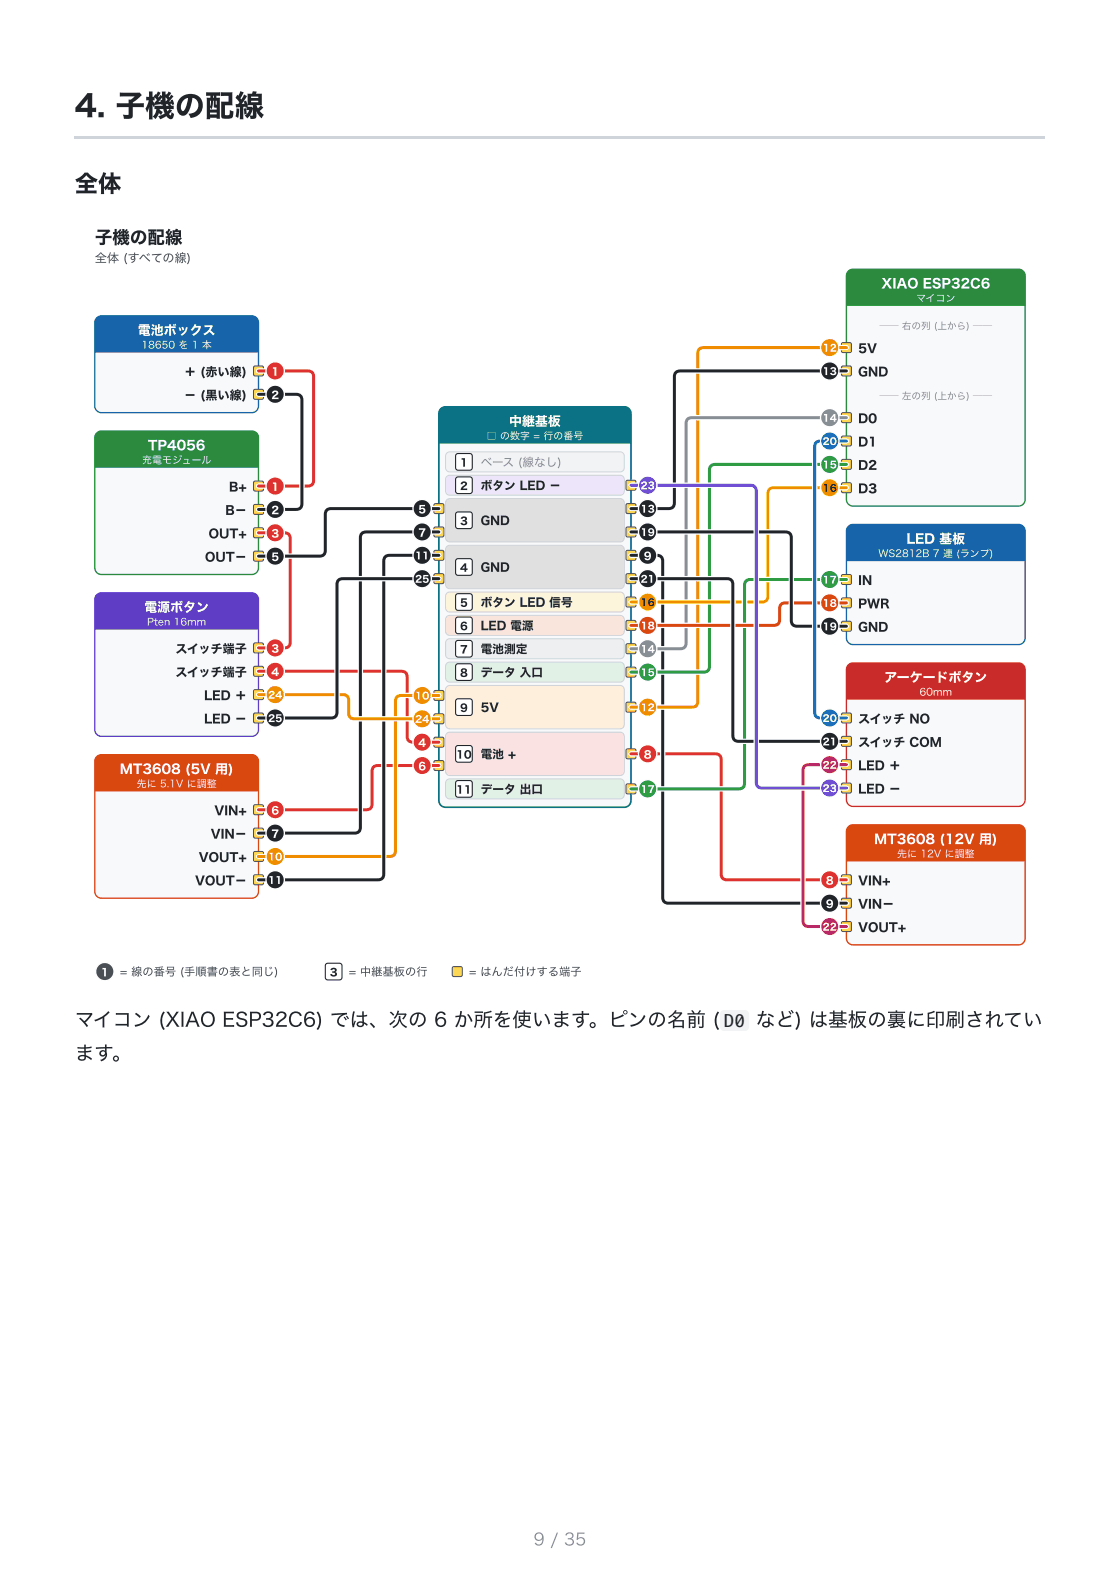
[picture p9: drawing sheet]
<svg xmlns="http://www.w3.org/2000/svg" width="210mm" height="297mm" viewBox="0 0 210 297" stroke-linecap="round" stroke-linejoin="round" font-family="sans-serif">
<defs><g id="words">
<text font-size="5.6" fill="#212529" x="14" y="21.9">4. 子機の配線</text>
<text font-size="4.4" fill="#212529" x="14" y="36">全体</text>
<g font-size="3.7" fill="#212529">
<text x="14" y="192.6">マイコン (XIAO ESP32C6) では、次の 6 か所を使います。ピンの名前 (</text>
<text x="141.8" y="192.6">など) は基板の裏に印刷されてい</text>
<text x="14" y="198.9">ます。</text>
</g>
<g font-size="3.3" fill="#212529">
<text x="17.8" y="45.7">⼦機の配線</text>
<text x="135.8" y="192.6">D0</text>
</g>
<text font-size="3.2" fill="#868e96" x="100.1" y="290">9 / 35</text>
<g font-size="2.4" fill="#fff">
<text x="165.3" y="54.1">XIAO ESP32C6</text>
<text x="25.8" y="62.8">電池ボックス</text>
<text x="95.5" y="79.9">中継基板</text>
<text x="27.7" y="84.4">TP4056</text>
<text x="170" y="102">LED 基板</text>
<text x="27.1" y="114.8">電源ボタン</text>
<text x="165.9" y="128">アーケードボタン</text>
<text x="22.5" y="145.2">MT3608 (5V ⽤)</text>
<text x="164" y="158.3">MT3608 (12V ⽤)</text>
</g>
<text font-size="2.3" fill="#495057" x="17.8" y="49.2">全体 (すべての線)</text>
<g font-size="2.3" fill="#212529">
<text x="34.5" y="70.6">＋ (⾚い線)</text>
<text x="161" y="66.2">5V</text>
<text x="161" y="70.6">GND</text>
<text x="34.5" y="75">− (⿊い線)</text>
<text x="161" y="79.4">D0</text>
<text x="161" y="83.7">D1</text>
<text x="161" y="88.1">D2</text>
<text x="42.9" y="92.2">B+</text>
<text x="161" y="92.5">D3</text>
<text x="39.1" y="101">OUT+</text>
<text x="42.3" y="96.6">B−</text>
<text x="38.4" y="105.3">OUT−</text>
<text x="161" y="109.7">IN</text>
<text x="161" y="114.1">PWR</text>
<text x="161" y="118.5">GND</text>
<text x="32.9" y="122.6">スイッチ端⼦</text>
<text x="32.9" y="126.9">スイッチ端⼦</text>
<text x="38.3" y="131.3">LED ＋</text>
<text x="38.3" y="135.7">LED −</text>
<text x="161" y="135.7">スイッチ NO</text>
<text x="161" y="140.1">スイッチ COM</text>
<text x="161" y="144.5">LED ＋</text>
<text x="161" y="148.9">LED −</text>
<text x="40.2" y="152.9">VIN+</text>
<text x="37.3" y="161.7">VOUT+</text>
<text x="39.5" y="157.3">VIN−</text>
<text x="36.6" y="166.1">VOUT−</text>
<text x="161" y="166.1">VIN+</text>
<text x="161" y="170.5">VIN−</text>
<text x="161" y="174.8">VOUT+</text>
</g>
<text font-size="2.2" fill="#868e96" x="90.1" y="87.5">ベース (線なし)</text>
<g font-size="2.2" fill="#212529">
<text x="90.1" y="91.9">ボタン LED −</text>
<text x="90.1" y="98.5">GND</text>
<text x="90.1" y="107.2">GND</text>
<text x="90.1" y="113.8">ボタン LED 信号</text>
<text x="90.1" y="118.2">LED 電源</text>
<text x="90.1" y="122.6">電池測定</text>
<text x="90.1" y="127">データ ⼊⼝</text>
<text x="90.1" y="133.5">5V</text>
<text x="90.1" y="142.3">電池 +</text>
<text x="90.1" y="148.9">データ 出⼝</text>
</g>
<g font-size="2.1" fill="#495057">
<text x="22.5" y="183.1">= 線の番号 (⼿順書の表と同じ)</text>
<text x="65.4" y="183.1">= 中継基板の⾏</text>
<text x="88" y="183.1">= はんだ付けする端⼦</text>
</g>
<g font-size="2" fill="#fff">
<text x="50.9" y="70.5">1</text>
<text x="50.9" y="74.8">2</text>
<text x="50.9" y="92.1">1</text>
<text x="50.9" y="96.4">2</text>
<text x="50.9" y="100.8">3</text>
<text x="78.5" y="96.3">5</text>
<text x="78.5" y="100.7">7</text>
<text x="50.9" y="105.2">5</text>
<text x="120.8" y="105.1">9</text>
<text x="50.9" y="122.4">3</text>
<text x="50.9" y="126.8">4</text>
<text x="78.5" y="140.1">4</text>
<text x="120.8" y="142.3">8</text>
<text x="78.5" y="144.5">6</text>
<text x="50.9" y="152.8">6</text>
<text x="50.9" y="157.2">7</text>
<text x="154.9" y="165.9">8</text>
<text x="154.9" y="170.3">9</text>
<text x="18.9" y="183.2">1</text>
</g>
<g font-size="2" fill="#212529">
<text x="86.3" y="87.5">1</text>
<text x="86.3" y="91.9">2</text>
<text x="86.3" y="98.5">3</text>
<text x="86.3" y="107.2">4</text>
<text x="86.3" y="113.8">5</text>
<text x="86.3" y="118.2">6</text>
<text x="86.3" y="122.6">7</text>
<text x="86.3" y="127">8</text>
<text x="86.3" y="133.5">9</text>
<text x="85.6" y="142.3">10</text>
<text x="85.6" y="148.9">11</text>
<text x="61.9" y="183.2">3</text>
</g>
<g font-size="1.9" fill="#f1f3f5">
<text x="171.8" y="56.6">マイコン</text>
<text x="26.5" y="65.4">18650 を 1 本</text>
<text x="26.6" y="87">充電モジュール</text>
<text x="164.7" y="104.5">WS2812B 7 連 (ランプ)</text>
<text x="27.6" y="117.4">Pten 16mm</text>
<text x="172.5" y="130.5">60mm</text>
<text x="25.6" y="147.7">先に 5.1V に調整</text>
<text x="168.2" y="160.9">先に 12V に調整</text>
</g>
<text font-size="1.9" fill="#e3fafc" x="91.3" y="82.5">□ の数字 = ⾏の番号</text>
<g font-size="1.8" fill="#fff">
<text x="154.3" y="65.9">12</text>
<text x="154.3" y="70.3">13</text>
<text x="154.3" y="79.1">14</text>
<text x="154.3" y="83.5">20</text>
<text x="154.3" y="87.9">15</text>
<text x="120.1" y="91.8">23</text>
<text x="120.1" y="96.2">13</text>
<text x="120.1" y="100.5">19</text>
<text x="77.9" y="104.9">11</text>
<text x="77.9" y="109.3">25</text>
<text x="120.1" y="109.3">21</text>
<text x="154.3" y="109.5">17</text>
<text x="154.3" y="113.8">18</text>
<text x="120.1" y="118.1">18</text>
<text x="154.3" y="118.2">19</text>
<text x="120.1" y="122.4">14</text>
<text x="50.3" y="131.1">24</text>
<text x="77.9" y="131.2">10</text>
<text x="120.1" y="126.8">15</text>
<text x="50.3" y="135.4">25</text>
<text x="77.9" y="135.6">24</text>
<text x="120.1" y="133.4">12</text>
<text x="154.3" y="135.4">20</text>
<text x="154.3" y="139.8">21</text>
<text x="120.1" y="148.7">17</text>
<text x="154.3" y="144.2">22</text>
<text x="154.3" y="148.6">23</text>
<text x="50.3" y="161.4">10</text>
<text x="50.3" y="165.8">11</text>
<text x="154.3" y="174.6">22</text>
</g>
<g font-size="1.8" fill="#868e96">
<text x="165" y="61.8">── 右の列 (上から) ──</text>
<text x="165" y="74.9">── 左の列 (上から) ──</text>
</g>
<g font-size="1.8" fill="#212529">
<text x="154.3" y="92.2">16</text>
<text x="120.1" y="113.7">16</text>
</g>
</g></defs>
<path d="M14 25.6h182v.5h-182z" fill="#ced4da"/>
<path d="M14 40.5h182v145.9h-182z" fill="#fff"/>
<path d="M18.1 59.6l.5-.2 .4-.1h28.2a1.25 1.25 0 0 1 1.3 1.2v15.7a1.25 1.25 0 0 1-1.3 1.2h-28.2a1.25 1.25 0 0 1-1.2-1.2v-15.7l.1-.5z" fill="#f8f9fa"/>
<path d="M18.1 59.6l.5-.2 .4-.1h28.2a1.25 1.25 0 0 1 1.3 1.2v15.7a1.25 1.25 0 0 1-1.3 1.2h-28.2a1.25 1.25 0 0 1-1.2-1.2v-15.7l.1-.5z" fill="none" stroke="#1864ab" stroke-width=".25"/>
<path d="M18.1 59.6l.5-.2 .4-.1h28.2a1.25 1.25 0 0 1 1.3 1.2v5.7h-30.7v-5.7l.1-.5z" fill="#1864ab"/>
<path d="M47.6 68.8h1.7v1.6h-1.7z" fill="#ffd43b"/>
<path d="M47.6 68.8h1.7v1.6h-1.7z" fill="none" stroke="#495057" stroke-width=".19"/>
<path d="M47.6 73.1h1.7v1.7h-1.7z" fill="#ffd43b"/>
<path d="M47.6 73.1h1.7v1.7h-1.7z" fill="none" stroke="#495057" stroke-width=".19"/>
<path d="M18.1 81.2l.5-.2 .4-.1h28.2a1.25 1.25 0 0 1 1.3 1.2v24.4a1.25 1.25 0 0 1-1.3 1.3h-28.2a1.25 1.25 0 0 1-1.2-1.3v-24.4l.1-.5z" fill="#f8f9fa"/>
<path d="M18.1 81.2l.5-.2 .4-.1h28.2a1.25 1.25 0 0 1 1.3 1.2v24.4a1.25 1.25 0 0 1-1.3 1.3h-28.2a1.25 1.25 0 0 1-1.2-1.3v-24.4l.1-.5z" fill="none" stroke="#2b8a3e" stroke-width=".25"/>
<path d="M18.1 81.2l.5-.2 .4-.1h28.2a1.25 1.25 0 0 1 1.3 1.2v5.7h-30.7v-5.7l.1-.5z" fill="#2b8a3e"/>
<path d="M47.6 90.4h1.7v1.6h-1.7z" fill="#ffd43b"/>
<path d="M47.6 90.4h1.7v1.6h-1.7z" fill="none" stroke="#495057" stroke-width=".19"/>
<path d="M47.6 94.7h1.7v1.7h-1.7z" fill="#ffd43b"/>
<path d="M47.6 94.7h1.7v1.7h-1.7z" fill="none" stroke="#495057" stroke-width=".19"/>
<path d="M47.6 99.1h1.7v1.7h-1.7z" fill="#ffd43b"/>
<path d="M47.6 99.1h1.7v1.7h-1.7z" fill="none" stroke="#495057" stroke-width=".19"/>
<path d="M47.6 103.5h1.7v1.7h-1.7z" fill="#ffd43b"/>
<path d="M47.6 103.5h1.7v1.7h-1.7z" fill="none" stroke="#495057" stroke-width=".19"/>
<path d="M18.1 111.6l.5-.3 .4-.1h28.2a1.25 1.25 0 0 1 1.3 1.3v24.4a1.25 1.25 0 0 1-1.3 1.3h-28.2a1.25 1.25 0 0 1-1.2-1.3v-24.4l.1-.5z" fill="#f8f9fa"/>
<path d="M18.1 111.6l.5-.3 .4-.1h28.2a1.25 1.25 0 0 1 1.3 1.3v24.4a1.25 1.25 0 0 1-1.3 1.3h-28.2a1.25 1.25 0 0 1-1.2-1.3v-24.4l.1-.5z" fill="none" stroke="#5f3dc4" stroke-width=".25"/>
<path d="M18.1 111.6l.5-.3 .4-.1h28.2a1.25 1.25 0 0 1 1.3 1.3v5.6h-30.7v-5.6l.1-.5z" fill="#5f3dc4"/>
<path d="M47.6 120.7h1.7v1.7h-1.7z" fill="#ffd43b"/>
<path d="M47.6 120.7h1.7v1.7h-1.7z" fill="none" stroke="#495057" stroke-width=".19"/>
<path d="M47.6 125.1h1.7v1.7h-1.7z" fill="#ffd43b"/>
<path d="M47.6 125.1h1.7v1.7h-1.7z" fill="none" stroke="#495057" stroke-width=".19"/>
<path d="M47.6 129.5h1.7v1.7h-1.7z" fill="#ffd43b"/>
<path d="M47.6 129.5h1.7v1.7h-1.7z" fill="none" stroke="#495057" stroke-width=".19"/>
<path d="M47.6 133.9h1.7v1.7h-1.7z" fill="#ffd43b"/>
<path d="M47.6 133.9h1.7v1.7h-1.7z" fill="none" stroke="#495057" stroke-width=".19"/>
<path d="M18.1 142l.5-.3 .4-.1h28.2a1.25 1.25 0 0 1 1.3 1.3v24.4a1.25 1.25 0 0 1-1.3 1.2h-28.2a1.25 1.25 0 0 1-1.2-1.2v-24.4l.1-.5z" fill="#f8f9fa"/>
<path d="M18.1 142l.5-.3 .4-.1h28.2a1.25 1.25 0 0 1 1.3 1.3v24.4a1.25 1.25 0 0 1-1.3 1.2h-28.2a1.25 1.25 0 0 1-1.2-1.2v-24.4l.1-.5z" fill="none" stroke="#d9480f" stroke-width=".25"/>
<path d="M18.1 142l.5-.3 .4-.1h28.2a1.25 1.25 0 0 1 1.3 1.3v5.6h-30.7v-5.6l.1-.5z" fill="#d9480f"/>
<path d="M47.6 151.1h1.7v1.7h-1.7z" fill="#ffd43b"/>
<path d="M47.6 151.1h1.7v1.7h-1.7z" fill="none" stroke="#495057" stroke-width=".19"/>
<path d="M47.6 155.5h1.7v1.7h-1.7z" fill="#ffd43b"/>
<path d="M47.6 155.5h1.7v1.7h-1.7z" fill="none" stroke="#495057" stroke-width=".19"/>
<path d="M47.6 159.8h1.7v1.7h-1.7z" fill="#ffd43b"/>
<path d="M47.6 159.8h1.7v1.7h-1.7z" fill="none" stroke="#495057" stroke-width=".19"/>
<path d="M47.6 164.2h1.7v1.7h-1.7z" fill="#ffd43b"/>
<path d="M47.6 164.2h1.7v1.7h-1.7z" fill="none" stroke="#495057" stroke-width=".19"/>
<path d="M159.1 50.9l.4-.3 .5-.1h31a1.25 1.25 0 0 1 1.3 1.3v41.9a1.25 1.25 0 0 1-1.3 1.3h-31a1.25 1.25 0 0 1-1.2-1.3v-41.9l.1-.5z" fill="#f8f9fa"/>
<path d="M159.1 50.9l.4-.3 .5-.1h31a1.25 1.25 0 0 1 1.3 1.3v41.9a1.25 1.25 0 0 1-1.3 1.3h-31a1.25 1.25 0 0 1-1.2-1.3v-41.9l.1-.5z" fill="none" stroke="#2b8a3e" stroke-width=".25"/>
<path d="M159.1 50.9l.4-.3 .5-.1h31a1.25 1.25 0 0 1 1.3 1.3v5.6h-33.5v-5.6l.1-.5z" fill="#2b8a3e"/>
<path d="M157.9 64.4h1.7v1.7h-1.7z" fill="#ffd43b"/>
<path d="M157.9 64.4h1.7v1.7h-1.7z" fill="none" stroke="#495057" stroke-width=".19"/>
<path d="M157.9 68.8h1.7v1.6h-1.7z" fill="#ffd43b"/>
<path d="M157.9 68.8h1.7v1.6h-1.7z" fill="none" stroke="#495057" stroke-width=".19"/>
<path d="M157.9 77.5h1.7v1.7h-1.7z" fill="#ffd43b"/>
<path d="M157.9 77.5h1.7v1.7h-1.7z" fill="none" stroke="#495057" stroke-width=".19"/>
<path d="M157.9 81.9h1.7v1.7h-1.7z" fill="#ffd43b"/>
<path d="M157.9 81.9h1.7v1.7h-1.7z" fill="none" stroke="#495057" stroke-width=".19"/>
<path d="M157.9 86.3h1.7v1.7h-1.7z" fill="#ffd43b"/>
<path d="M157.9 86.3h1.7v1.7h-1.7z" fill="none" stroke="#495057" stroke-width=".19"/>
<path d="M157.9 90.7h1.7v1.7h-1.7z" fill="#ffd43b"/>
<path d="M157.9 90.7h1.7v1.7h-1.7z" fill="none" stroke="#495057" stroke-width=".19"/>
<path d="M159.1 98.8l.4-.3 .5-.1h31a1.25 1.25 0 0 1 1.3 1.3v20a1.25 1.25 0 0 1-1.3 1.2h-31a1.25 1.25 0 0 1-1.2-1.2v-20l.1-.5z" fill="#f8f9fa"/>
<path d="M159.1 98.8l.4-.3 .5-.1h31a1.25 1.25 0 0 1 1.3 1.3v20a1.25 1.25 0 0 1-1.3 1.2h-31a1.25 1.25 0 0 1-1.2-1.2v-20l.1-.5z" fill="none" stroke="#1864ab" stroke-width=".25"/>
<path d="M159.1 98.8l.4-.3 .5-.1h31a1.25 1.25 0 0 1 1.3 1.3v5.6h-33.5v-5.6l.1-.5z" fill="#1864ab"/>
<path d="M157.9 107.9h1.7v1.7h-1.7z" fill="#ffd43b"/>
<path d="M157.9 107.9h1.7v1.7h-1.7z" fill="none" stroke="#495057" stroke-width=".19"/>
<path d="M157.9 112.3h1.7v1.7h-1.7z" fill="#ffd43b"/>
<path d="M157.9 112.3h1.7v1.7h-1.7z" fill="none" stroke="#495057" stroke-width=".19"/>
<path d="M157.9 116.6h1.7v1.7h-1.7z" fill="#ffd43b"/>
<path d="M157.9 116.6h1.7v1.7h-1.7z" fill="none" stroke="#495057" stroke-width=".19"/>
<path d="M159.1 124.7l.4-.2 .5-.1h31a1.25 1.25 0 0 1 1.3 1.2v24.5a1.25 1.25 0 0 1-1.3 1.2h-31a1.25 1.25 0 0 1-1.2-1.2v-24.5l.1-.4z" fill="#f8f9fa"/>
<path d="M159.1 124.7l.4-.2 .5-.1h31a1.25 1.25 0 0 1 1.3 1.2v24.5a1.25 1.25 0 0 1-1.3 1.2h-31a1.25 1.25 0 0 1-1.2-1.2v-24.5l.1-.4z" fill="none" stroke="#c92a2a" stroke-width=".25"/>
<path d="M159.1 124.7l.4-.2 .5-.1h31a1.25 1.25 0 0 1 1.3 1.2v5.7h-33.5v-5.7l.1-.4z" fill="#c92a2a"/>
<path d="M157.9 133.9h1.7v1.7h-1.7z" fill="#ffd43b"/>
<path d="M157.9 133.9h1.7v1.7h-1.7z" fill="none" stroke="#495057" stroke-width=".19"/>
<path d="M157.9 138.2h1.7v1.7h-1.7z" fill="#ffd43b"/>
<path d="M157.9 138.2h1.7v1.7h-1.7z" fill="none" stroke="#495057" stroke-width=".19"/>
<path d="M157.9 142.6h1.7v1.7h-1.7z" fill="#ffd43b"/>
<path d="M157.9 142.6h1.7v1.7h-1.7z" fill="none" stroke="#495057" stroke-width=".19"/>
<path d="M157.9 147h1.7v1.7h-1.7z" fill="#ffd43b"/>
<path d="M157.9 147h1.7v1.7h-1.7z" fill="none" stroke="#495057" stroke-width=".19"/>
<path d="M159.1 155.1l.4-.3 .5-.1h31a1.25 1.25 0 0 1 1.3 1.3v20a1.25 1.25 0 0 1-1.3 1.3h-31a1.25 1.25 0 0 1-1.2-1.3v-20l.1-.5z" fill="#f8f9fa"/>
<path d="M159.1 155.1l.4-.3 .5-.1h31a1.25 1.25 0 0 1 1.3 1.3v20a1.25 1.25 0 0 1-1.3 1.3h-31a1.25 1.25 0 0 1-1.2-1.3v-20l.1-.5z" fill="none" stroke="#d9480f" stroke-width=".25"/>
<path d="M159.1 155.1l.4-.3 .5-.1h31a1.25 1.25 0 0 1 1.3 1.3v5.6h-33.5v-5.6l.1-.5z" fill="#d9480f"/>
<path d="M157.9 164.2h1.7v1.7h-1.7z" fill="#ffd43b"/>
<path d="M157.9 164.2h1.7v1.7h-1.7z" fill="none" stroke="#495057" stroke-width=".19"/>
<path d="M157.9 168.6h1.7v1.7h-1.7z" fill="#ffd43b"/>
<path d="M157.9 168.6h1.7v1.7h-1.7z" fill="none" stroke="#495057" stroke-width=".19"/>
<path d="M157.9 173h1.7v1.7h-1.7z" fill="#ffd43b"/>
<path d="M157.9 173h1.7v1.7h-1.7z" fill="none" stroke="#495057" stroke-width=".19"/>
<path d="M82.7 76.7l.4-.3 .5-.1h33.5a1.25 1.25 0 0 1 1.2 1.3v72.6a1.25 1.25 0 0 1-1.2 1.3h-33.5a1.25 1.25 0 0 1-1.3-1.3v-72.6l.1-.5z" fill="#f8f9fa"/>
<path d="M82.7 76.7l.4-.3 .5-.1h33.5a1.25 1.25 0 0 1 1.2 1.3v72.6a1.25 1.25 0 0 1-1.2 1.3h-33.5a1.25 1.25 0 0 1-1.3-1.3v-72.6l.1-.5z" fill="none" stroke="#0b7285" stroke-width=".31"/>
<path d="M82.7 76.7l.4-.3 .5-.1h33.5a1.25 1.25 0 0 1 1.2 1.3v5.6h-36v-5.6l.1-.5z" fill="#0b7285"/>
<path d="M83.8 85l.6-.2h31.9a.78 .78 0 0 1 .8 .8v2.2a.78 .78 0 0 1-.8 .7h-31.9a.78 .78 0 0 1-.8-.7v-2.2z" fill="#f1f3f5"/>
<path d="M83.8 85l.6-.2h31.9a.78 .78 0 0 1 .8 .8v2.2a.78 .78 0 0 1-.8 .7h-31.9a.78 .78 0 0 1-.8-.7v-2.2z" fill="none" stroke="#ced4da" stroke-width=".19"/>
<path d="M85.6 85.2l.3-.1h2.2l.3 .1 .2 .4v2.2l-.2 .3-.3 .1h-2.2l-.3-.1-.1-.3v-2.2z" fill="#fff"/>
<path d="M85.6 85.2l.3-.1h2.2l.3 .1 .2 .4v2.2l-.2 .3-.3 .1h-2.2l-.3-.1-.1-.3v-2.2z" fill="none" stroke="#212529" stroke-width=".2"/>
<path d="M83.8 89.4l.6-.2h31.9a.78 .78 0 0 1 .8 .7v2.2a.78 .78 0 0 1-.8 .8h-31.9a.78 .78 0 0 1-.8-.8v-2.2z" fill="#ebe5fc"/>
<path d="M83.8 89.4l.6-.2h31.9a.78 .78 0 0 1 .8 .7v2.2a.78 .78 0 0 1-.8 .8h-31.9a.78 .78 0 0 1-.8-.8v-2.2z" fill="none" stroke="#ced4da" stroke-width=".19"/>
<path d="M85.6 89.6l.3-.1h2.2l.3 .1 .2 .3v2.2l-.2 .4-.3 .1h-2.2l-.3-.1-.1-.4v-2.2z" fill="#fff"/>
<path d="M85.6 89.6l.3-.1h2.2l.3 .1 .2 .3v2.2l-.2 .4-.3 .1h-2.2l-.3-.1-.1-.4v-2.2z" fill="none" stroke="#212529" stroke-width=".2"/>
<path d="M117.5 90.2h1.7v1.7h-1.7z" fill="#ffd43b"/>
<path d="M117.5 90.2h1.7v1.7h-1.7z" fill="none" stroke="#495057" stroke-width=".19"/>
<path d="M83.8 93.8l.6-.3h31.9a.78 .78 0 0 1 .8 .8v6.6a.78 .78 0 0 1-.8 .8h-31.9a.78 .78 0 0 1-.8-.8v-6.6z" fill="#e0e0e1"/>
<path d="M83.8 93.8l.6-.3h31.9a.78 .78 0 0 1 .8 .8v6.6a.78 .78 0 0 1-.8 .8h-31.9a.78 .78 0 0 1-.8-.8v-6.6z" fill="none" stroke="#ced4da" stroke-width=".19"/>
<path d="M85.6 96.2l.3-.1h2.2l.3 .1 .2 .3v2.2l-.2 .3-.3 .2h-2.2l-.3-.2-.1-.3v-2.2z" fill="#fff"/>
<path d="M85.6 96.2l.3-.1h2.2l.3 .1 .2 .3v2.2l-.2 .3-.3 .2h-2.2l-.3-.2-.1-.3v-2.2z" fill="none" stroke="#212529" stroke-width=".2"/>
<path d="M81.5 94.6h1.7v1.7h-1.7z" fill="#ffd43b"/>
<path d="M81.5 94.6h1.7v1.7h-1.7z" fill="none" stroke="#495057" stroke-width=".19"/>
<path d="M81.5 99h1.7v1.7h-1.7z" fill="#ffd43b"/>
<path d="M81.5 99h1.7v1.7h-1.7z" fill="none" stroke="#495057" stroke-width=".19"/>
<path d="M117.5 94.6h1.7v1.7h-1.7z" fill="#ffd43b"/>
<path d="M117.5 94.6h1.7v1.7h-1.7z" fill="none" stroke="#495057" stroke-width=".19"/>
<path d="M117.5 99h1.7v1.7h-1.7z" fill="#ffd43b"/>
<path d="M117.5 99h1.7v1.7h-1.7z" fill="none" stroke="#495057" stroke-width=".19"/>
<path d="M83.8 102.5l.6-.2h31.9a.78 .78 0 0 1 .8 .8v6.6a.78 .78 0 0 1-.8 .8h-31.9a.78 .78 0 0 1-.8-.8v-6.6z" fill="#e0e0e1"/>
<path d="M83.8 102.5l.6-.2h31.9a.78 .78 0 0 1 .8 .8v6.6a.78 .78 0 0 1-.8 .8h-31.9a.78 .78 0 0 1-.8-.8v-6.6z" fill="none" stroke="#ced4da" stroke-width=".19"/>
<path d="M85.6 105l.3-.2h2.2l.3 .2 .2 .3v2.2l-.2 .3-.3 .1h-2.2l-.3-.1-.1-.3v-2.2z" fill="#fff"/>
<path d="M85.6 105l.3-.2h2.2l.3 .2 .2 .3v2.2l-.2 .3-.3 .1h-2.2l-.3-.1-.1-.3v-2.2z" fill="none" stroke="#212529" stroke-width=".2"/>
<path d="M81.5 103.3h1.7v1.7h-1.7z" fill="#ffd43b"/>
<path d="M81.5 103.3h1.7v1.7h-1.7z" fill="none" stroke="#495057" stroke-width=".19"/>
<path d="M81.5 107.7h1.7v1.7h-1.7z" fill="#ffd43b"/>
<path d="M81.5 107.7h1.7v1.7h-1.7z" fill="none" stroke="#495057" stroke-width=".19"/>
<path d="M117.5 103.3h1.7v1.7h-1.7z" fill="#ffd43b"/>
<path d="M117.5 103.3h1.7v1.7h-1.7z" fill="none" stroke="#495057" stroke-width=".19"/>
<path d="M117.5 107.7h1.7v1.7h-1.7z" fill="#ffd43b"/>
<path d="M117.5 107.7h1.7v1.7h-1.7z" fill="none" stroke="#495057" stroke-width=".19"/>
<path d="M83.8 111.3l.6-.2h31.9a.78 .78 0 0 1 .8 .8v2.2a.78 .78 0 0 1-.8 .7h-31.9a.78 .78 0 0 1-.8-.7v-2.2z" fill="#fcf4db"/>
<path d="M83.8 111.3l.6-.2h31.9a.78 .78 0 0 1 .8 .8v2.2a.78 .78 0 0 1-.8 .7h-31.9a.78 .78 0 0 1-.8-.7v-2.2z" fill="none" stroke="#ced4da" stroke-width=".19"/>
<path d="M85.6 111.5l.3-.1h2.2l.3 .1 .2 .4v2.2l-.2 .3-.3 .1h-2.2l-.3-.1-.1-.3v-2.2z" fill="#fff"/>
<path d="M85.6 111.5l.3-.1h2.2l.3 .1 .2 .4v2.2l-.2 .3-.3 .1h-2.2l-.3-.1-.1-.3v-2.2z" fill="none" stroke="#212529" stroke-width=".2"/>
<path d="M117.5 112.1h1.7v1.7h-1.7z" fill="#ffd43b"/>
<path d="M117.5 112.1h1.7v1.7h-1.7z" fill="none" stroke="#495057" stroke-width=".19"/>
<path d="M83.8 115.7l.6-.2h31.9a.78 .78 0 0 1 .8 .7v2.2a.78 .78 0 0 1-.8 .8h-31.9a.78 .78 0 0 1-.8-.8v-2.2z" fill="#fae5dd"/>
<path d="M83.8 115.7l.6-.2h31.9a.78 .78 0 0 1 .8 .7v2.2a.78 .78 0 0 1-.8 .8h-31.9a.78 .78 0 0 1-.8-.8v-2.2z" fill="none" stroke="#ced4da" stroke-width=".19"/>
<path d="M85.6 115.9l.3-.1h2.2l.3 .1 .2 .3v2.2l-.2 .4-.3 .1h-2.2l-.3-.1-.1-.4v-2.2z" fill="#fff"/>
<path d="M85.6 115.9l.3-.1h2.2l.3 .1 .2 .3v2.2l-.2 .4-.3 .1h-2.2l-.3-.1-.1-.4v-2.2z" fill="none" stroke="#212529" stroke-width=".2"/>
<path d="M117.5 116.5h1.7v1.7h-1.7z" fill="#ffd43b"/>
<path d="M117.5 116.5h1.7v1.7h-1.7z" fill="none" stroke="#495057" stroke-width=".19"/>
<path d="M83.8 120.1l.6-.3h31.9a.78 .78 0 0 1 .8 .8v2.2a.78 .78 0 0 1-.8 .8h-31.9a.78 .78 0 0 1-.8-.8v-2.2z" fill="#eeeff0"/>
<path d="M83.8 120.1l.6-.3h31.9a.78 .78 0 0 1 .8 .8v2.2a.78 .78 0 0 1-.8 .8h-31.9a.78 .78 0 0 1-.8-.8v-2.2z" fill="none" stroke="#ced4da" stroke-width=".19"/>
<path d="M85.6 120.3l.3-.1h2.2l.3 .1 .2 .3v2.2l-.2 .3-.3 .2h-2.2l-.3-.2-.1-.3v-2.2z" fill="#fff"/>
<path d="M85.6 120.3l.3-.1h2.2l.3 .1 .2 .3v2.2l-.2 .3-.3 .2h-2.2l-.3-.2-.1-.3v-2.2z" fill="none" stroke="#212529" stroke-width=".2"/>
<path d="M117.5 120.9h1.7v1.7h-1.7z" fill="#ffd43b"/>
<path d="M117.5 120.9h1.7v1.7h-1.7z" fill="none" stroke="#495057" stroke-width=".19"/>
<path d="M83.8 124.5l.6-.3h31.9a.78 .78 0 0 1 .8 .8v2.2a.78 .78 0 0 1-.8 .8h-31.9a.78 .78 0 0 1-.8-.8v-2.2z" fill="#e2f1e5"/>
<path d="M83.8 124.5l.6-.3h31.9a.78 .78 0 0 1 .8 .8v2.2a.78 .78 0 0 1-.8 .8h-31.9a.78 .78 0 0 1-.8-.8v-2.2z" fill="none" stroke="#ced4da" stroke-width=".19"/>
<path d="M85.6 124.7l.3-.2h2.2l.3 .2 .2 .3v2.2l-.2 .3-.3 .2h-2.2l-.3-.2-.1-.3v-2.2z" fill="#fff"/>
<path d="M85.6 124.7l.3-.2h2.2l.3 .2 .2 .3v2.2l-.2 .3-.3 .2h-2.2l-.3-.2-.1-.3v-2.2z" fill="none" stroke="#212529" stroke-width=".2"/>
<path d="M117.5 125.3h1.7v1.7h-1.7z" fill="#ffd43b"/>
<path d="M117.5 125.3h1.7v1.7h-1.7z" fill="none" stroke="#495057" stroke-width=".19"/>
<path d="M83.8 128.8l.6-.2h31.9a.78 .78 0 0 1 .8 .8v6.6a.78 .78 0 0 1-.8 .7h-31.9a.78 .78 0 0 1-.8-.7v-6.6z" fill="#fdefdb"/>
<path d="M83.8 128.8l.6-.2h31.9a.78 .78 0 0 1 .8 .8v6.6a.78 .78 0 0 1-.8 .7h-31.9a.78 .78 0 0 1-.8-.7v-6.6z" fill="none" stroke="#ced4da" stroke-width=".19"/>
<path d="M85.6 131.2l.3-.1h2.2l.3 .1 .2 .4v2.2l-.2 .3-.3 .1h-2.2l-.3-.1-.1-.3v-2.2z" fill="#fff"/>
<path d="M85.6 131.2l.3-.1h2.2l.3 .1 .2 .4v2.2l-.2 .3-.3 .1h-2.2l-.3-.1-.1-.3v-2.2z" fill="none" stroke="#212529" stroke-width=".2"/>
<path d="M81.5 129.6h1.7v1.7h-1.7z" fill="#ffd43b"/>
<path d="M81.5 129.6h1.7v1.7h-1.7z" fill="none" stroke="#495057" stroke-width=".19"/>
<path d="M81.5 134h1.7v1.7h-1.7z" fill="#ffd43b"/>
<path d="M81.5 134h1.7v1.7h-1.7z" fill="none" stroke="#495057" stroke-width=".19"/>
<path d="M117.5 131.8h1.7v1.7h-1.7z" fill="#ffd43b"/>
<path d="M117.5 131.8h1.7v1.7h-1.7z" fill="none" stroke="#495057" stroke-width=".19"/>
<path d="M83.8 137.6l.6-.2h31.9a.78 .78 0 0 1 .8 .8v6.5a.78 .78 0 0 1-.8 .8h-31.9a.78 .78 0 0 1-.8-.8v-6.5z" fill="#fbe2e2"/>
<path d="M83.8 137.6l.6-.2h31.9a.78 .78 0 0 1 .8 .8v6.5a.78 .78 0 0 1-.8 .8h-31.9a.78 .78 0 0 1-.8-.8v-6.5z" fill="none" stroke="#ced4da" stroke-width=".19"/>
<path d="M85.6 140l.3-.1h2.2l.3 .1 .2 .3v2.2l-.2 .4-.3 .1h-2.2l-.3-.1-.1-.4v-2.2z" fill="#fff"/>
<path d="M85.6 140l.3-.1h2.2l.3 .1 .2 .3v2.2l-.2 .4-.3 .1h-2.2l-.3-.1-.1-.4v-2.2z" fill="none" stroke="#212529" stroke-width=".2"/>
<path d="M81.5 138.4h1.7v1.7h-1.7z" fill="#ffd43b"/>
<path d="M81.5 138.4h1.7v1.7h-1.7z" fill="none" stroke="#495057" stroke-width=".19"/>
<path d="M81.5 142.8h1.7v1.7h-1.7z" fill="#ffd43b"/>
<path d="M81.5 142.8h1.7v1.7h-1.7z" fill="none" stroke="#495057" stroke-width=".19"/>
<path d="M117.5 140.6h1.7v1.7h-1.7z" fill="#ffd43b"/>
<path d="M117.5 140.6h1.7v1.7h-1.7z" fill="none" stroke="#495057" stroke-width=".19"/>
<path d="M83.8 146.4l.6-.3h31.9a.78 .78 0 0 1 .8 .8v2.2a.78 .78 0 0 1-.8 .8h-31.9a.78 .78 0 0 1-.8-.8v-2.2z" fill="#e2f1e5"/>
<path d="M83.8 146.4l.6-.3h31.9a.78 .78 0 0 1 .8 .8v2.2a.78 .78 0 0 1-.8 .8h-31.9a.78 .78 0 0 1-.8-.8v-2.2z" fill="none" stroke="#ced4da" stroke-width=".19"/>
<path d="M85.6 146.6l.3-.1h2.2l.3 .1 .2 .3v2.2l-.2 .3-.3 .2h-2.2l-.3-.2-.1-.3v-2.2z" fill="#fff"/>
<path d="M85.6 146.6l.3-.1h2.2l.3 .1 .2 .3v2.2l-.2 .3-.3 .2h-2.2l-.3-.2-.1-.3v-2.2z" fill="none" stroke="#212529" stroke-width=".2"/>
<path d="M117.5 147.2h1.7v1.7h-1.7z" fill="#ffd43b"/>
<path d="M117.5 147.2h1.7v1.7h-1.7z" fill="none" stroke="#495057" stroke-width=".19"/>
<g fill="none" stroke="#fff" stroke-width="1">
<path d="M48.5 69.6h9.2a.97 .97 0 0 1 1.1 1.1v19.4a.97 .97 0 0 1-1.1 1.1h-9.2M48.5 74h7a.97 .97 0 0 1 1.1 1.1v19.4a.97 .97 0 0 1-1.1 1.1h-7M158.8 65.2h-26.8a.97 .97 0 0 0-1.1 1.1v65.3a.97 .97 0 0 1-1.1 1.1h-11.5M158.8 69.6h-31.2a.97 .97 0 0 0-1.1 1.1v23.6a.97 .97 0 0 1-1.1 1.1h-7.1M158.8 78.4h-29a.97 .97 0 0 0-1.1 1.1v41.1a.97 .97 0 0 1-1.1 1.1h-9.3M48.5 100h4.8a.97 .97 0 0 1 1.1 1.1v19.4a.97 .97 0 0 1-1.1 1.1h-4.8M82.3 95.4h-20.2a.97 .97 0 0 0-1.1 1.1v6.8a.97 .97 0 0 1-1.1 1h-11.4M82.3 99.8h-13.6a.97 .97 0 0 0-1.1 1.1v54.3a.97 .97 0 0 1-1.1 1.1h-18M118.3 99.8h29a.97 .97 0 0 1 1.1 1.1v15.5a.97 .97 0 0 0 1.1 1.1h9.3M118.3 91h22.4a.97 .97 0 0 1 1.1 1.1v54.7a.97 .97 0 0 0 1.1 1.1h15.9M158.8 87.1h-24.6a.97 .97 0 0 0-1.1 1.1v36.8a.97 .97 0 0 1-1.1 1.1h-13.7M158.8 91.5h-13.7a.97 .97 0 0 0-1.1 1.1v19.3a.97 .97 0 0 1-1.1 1.1h-24.6"/>
<path d="M158.8 82.7h-4.9a.97 .97 0 0 0-1.1 1.1v49.8a.97 .97 0 0 0 1.1 1.1h4.9M82.3 104.2h-9.2a.97 .97 0 0 0-1.1 1.1v58.7a.97 .97 0 0 1-1.1 1.1h-22.4M82.3 108.6h-18a.97 .97 0 0 0-1.1 1.1v23.9a.97 .97 0 0 1-1.1 1.1h-13.6M118.3 104.2h4.9a.97 .97 0 0 1 1.1 1.1v63.1a.97 .97 0 0 0 1.1 1.1h33.4M118.3 108.6h18.1a.97 .97 0 0 1 1.1 1.1v28.3a.97 .97 0 0 0 1.1 1.1h20.2M158.8 108.7h-18.1a.97 .97 0 0 0-1 1.1v37.1a.97 .97 0 0 1-1.1 1.1h-20.3M158.8 113.1h-11.5a.97 .97 0 0 0-1.1 1.1v2a.97 .97 0 0 1-1.1 1.1h-26.8M48.5 125.9h26.8a.97 .97 0 0 1 1.1 1.1v11.2a.97 .97 0 0 0 1.1 1.1h4.8M48.5 130.3h15.8a.97 .97 0 0 1 1.1 1.1v2.4a.97 .97 0 0 0 1.1 1.1h15.8M82.3 130.5h-7a.97 .97 0 0 0-1.1 1.1v28a.97 .97 0 0 1-1.1 1.1h-24.6M82.3 143.6h-11.4a.97 .97 0 0 0-1.1 1.1v6.1a.97 .97 0 0 1-1.1 1.1h-20.2M118.3 141.4h15.9a.97 .97 0 0 1 1.1 1.1v21.5a.97 .97 0 0 0 1.1 1.1h22.4"/>
<path d="M158.8 143.5h-7.1a.97 .97 0 0 0-1.1 1.1v28.1a.97 .97 0 0 0 1.1 1.1h7.1"/>
</g>
<path d="M48.5 69.6h9.2a.97 .97 0 0 1 1.1 1.1v19.4a.97 .97 0 0 1-1.1 1.1h-9.2M48.5 100h4.8a.97 .97 0 0 1 1.1 1.1v19.4a.97 .97 0 0 1-1.1 1.1h-4.8M48.5 125.9h26.8a.97 .97 0 0 1 1.1 1.1v11.2a.97 .97 0 0 0 1.1 1.1h4.8M82.3 143.6h-11.4a.97 .97 0 0 0-1.1 1.1v6.1a.97 .97 0 0 1-1.1 1.1h-20.2M118.3 141.4h15.9a.97 .97 0 0 1 1.1 1.1v21.5a.97 .97 0 0 0 1.1 1.1h22.4" fill="none" stroke="#e03131" stroke-width=".56"/>
<path d="M48.5 74h7a.97 .97 0 0 1 1.1 1.1v19.4a.97 .97 0 0 1-1.1 1.1h-7M158.8 69.6h-31.2a.97 .97 0 0 0-1.1 1.1v23.6a.97 .97 0 0 1-1.1 1.1h-7.1M82.3 95.4h-20.2a.97 .97 0 0 0-1.1 1.1v6.8a.97 .97 0 0 1-1.1 1h-11.4M82.3 99.8h-13.6a.97 .97 0 0 0-1.1 1.1v54.3a.97 .97 0 0 1-1.1 1.1h-18M118.3 99.8h29a.97 .97 0 0 1 1.1 1.1v15.5a.97 .97 0 0 0 1.1 1.1h9.3M82.3 104.2h-9.2a.97 .97 0 0 0-1.1 1.1v58.7a.97 .97 0 0 1-1.1 1.1h-22.4M82.3 108.6h-18a.97 .97 0 0 0-1.1 1.1v23.9a.97 .97 0 0 1-1.1 1.1h-13.6M118.3 104.2h4.9a.97 .97 0 0 1 1.1 1.1v63.1a.97 .97 0 0 0 1.1 1.1h33.4M118.3 108.6h18.1a.97 .97 0 0 1 1.1 1.1v28.3a.97 .97 0 0 0 1.1 1.1h20.2" fill="none" stroke="#212529" stroke-width=".56"/>
<path d="M158.8 65.2h-26.8a.97 .97 0 0 0-1.1 1.1v65.3a.97 .97 0 0 1-1.1 1.1h-11.5M48.5 130.3h15.8a.97 .97 0 0 1 1.1 1.1v2.4a.97 .97 0 0 0 1.1 1.1h15.8M82.3 130.5h-7a.97 .97 0 0 0-1.1 1.1v28a.97 .97 0 0 1-1.1 1.1h-24.6" fill="none" stroke="#f08c00" stroke-width=".56"/>
<path d="M158.8 78.4h-29a.97 .97 0 0 0-1.1 1.1v41.1a.97 .97 0 0 1-1.1 1.1h-9.3" fill="none" stroke="#868e96" stroke-width=".56"/>
<path d="M158.8 87.1h-24.6a.97 .97 0 0 0-1.1 1.1v36.8a.97 .97 0 0 1-1.1 1.1h-13.7M158.8 108.7h-18.1a.97 .97 0 0 0-1 1.1v37.1a.97 .97 0 0 1-1.1 1.1h-20.3" fill="none" stroke="#2f9e44" stroke-width=".56"/>
<path d="M158.8 91.5h-13.7a.97 .97 0 0 0-1.1 1.1v19.3a.97 .97 0 0 1-1.1 1.1h-24.6" fill="none" stroke="#e6b400" stroke-width=".56"/>
<path d="M158.8 113.1h-11.5a.97 .97 0 0 0-1.1 1.1v2a.97 .97 0 0 1-1.1 1.1h-26.8" fill="none" stroke="#d9480f" stroke-width=".56"/>
<path d="M158.8 82.7h-4.9a.97 .97 0 0 0-1.1 1.1v49.8a.97 .97 0 0 0 1.1 1.1h4.9" fill="none" stroke="#1971c2" stroke-width=".56"/>
<path d="M158.8 143.5h-7.1a.97 .97 0 0 0-1.1 1.1v28.1a.97 .97 0 0 0 1.1 1.1h7.1" fill="none" stroke="#c2255c" stroke-width=".56"/>
<path d="M118.3 91h22.4a.97 .97 0 0 1 1.1 1.1v54.7a.97 .97 0 0 0 1.1 1.1h15.9" fill="none" stroke="#7048e8" stroke-width=".56"/>
<circle cx="51.6" cy="69.6" r="1.72" fill="#e03131"/>
<circle cx="51.6" cy="69.6" r="1.72" fill="none" stroke="#fff" stroke-width=".25"/>
<circle cx="51.6" cy="91.2" r="1.72" fill="#e03131"/>
<circle cx="51.6" cy="91.2" r="1.72" fill="none" stroke="#fff" stroke-width=".25"/>
<circle cx="51.6" cy="74" r="1.72" fill="#212529"/>
<circle cx="51.6" cy="74" r="1.72" fill="none" stroke="#fff" stroke-width=".25"/>
<circle cx="51.6" cy="95.6" r="1.72" fill="#212529"/>
<circle cx="51.6" cy="95.6" r="1.72" fill="none" stroke="#fff" stroke-width=".25"/>
<circle cx="51.6" cy="100" r="1.72" fill="#e03131"/>
<circle cx="51.6" cy="100" r="1.72" fill="none" stroke="#fff" stroke-width=".25"/>
<circle cx="51.6" cy="121.6" r="1.72" fill="#e03131"/>
<circle cx="51.6" cy="121.6" r="1.72" fill="none" stroke="#fff" stroke-width=".25"/>
<circle cx="51.6" cy="125.9" r="1.72" fill="#e03131"/>
<circle cx="51.6" cy="125.9" r="1.72" fill="none" stroke="#fff" stroke-width=".25"/>
<circle cx="79.2" cy="139.3" r="1.72" fill="#e03131"/>
<circle cx="79.2" cy="139.3" r="1.72" fill="none" stroke="#fff" stroke-width=".25"/>
<circle cx="51.6" cy="104.3" r="1.72" fill="#212529"/>
<circle cx="51.6" cy="104.3" r="1.72" fill="none" stroke="#fff" stroke-width=".25"/>
<circle cx="79.2" cy="95.4" r="1.72" fill="#212529"/>
<circle cx="79.2" cy="95.4" r="1.72" fill="none" stroke="#fff" stroke-width=".25"/>
<circle cx="79.2" cy="143.6" r="1.72" fill="#e03131"/>
<circle cx="79.2" cy="143.6" r="1.72" fill="none" stroke="#fff" stroke-width=".25"/>
<circle cx="51.6" cy="151.9" r="1.72" fill="#e03131"/>
<circle cx="51.6" cy="151.9" r="1.72" fill="none" stroke="#fff" stroke-width=".25"/>
<circle cx="79.2" cy="99.8" r="1.72" fill="#212529"/>
<circle cx="79.2" cy="99.8" r="1.72" fill="none" stroke="#fff" stroke-width=".25"/>
<circle cx="51.6" cy="156.3" r="1.72" fill="#212529"/>
<circle cx="51.6" cy="156.3" r="1.72" fill="none" stroke="#fff" stroke-width=".25"/>
<circle cx="121.5" cy="141.4" r="1.72" fill="#e03131"/>
<circle cx="121.5" cy="141.4" r="1.72" fill="none" stroke="#fff" stroke-width=".25"/>
<circle cx="155.6" cy="165.1" r="1.72" fill="#e03131"/>
<circle cx="155.6" cy="165.1" r="1.72" fill="none" stroke="#fff" stroke-width=".25"/>
<circle cx="121.5" cy="104.2" r="1.72" fill="#212529"/>
<circle cx="121.5" cy="104.2" r="1.72" fill="none" stroke="#fff" stroke-width=".25"/>
<circle cx="155.6" cy="169.5" r="1.72" fill="#212529"/>
<circle cx="155.6" cy="169.5" r="1.72" fill="none" stroke="#fff" stroke-width=".25"/>
<circle cx="51.6" cy="160.7" r="1.72" fill="#f08c00"/>
<circle cx="51.6" cy="160.7" r="1.72" fill="none" stroke="#fff" stroke-width=".25"/>
<circle cx="79.2" cy="130.5" r="1.72" fill="#f08c00"/>
<circle cx="79.2" cy="130.5" r="1.72" fill="none" stroke="#fff" stroke-width=".25"/>
<circle cx="51.6" cy="165.1" r="1.72" fill="#212529"/>
<circle cx="51.6" cy="165.1" r="1.72" fill="none" stroke="#fff" stroke-width=".25"/>
<circle cx="79.2" cy="104.2" r="1.72" fill="#212529"/>
<circle cx="79.2" cy="104.2" r="1.72" fill="none" stroke="#fff" stroke-width=".25"/>
<circle cx="121.5" cy="132.7" r="1.72" fill="#f08c00"/>
<circle cx="121.5" cy="132.7" r="1.72" fill="none" stroke="#fff" stroke-width=".25"/>
<circle cx="155.6" cy="65.2" r="1.72" fill="#f08c00"/>
<circle cx="155.6" cy="65.2" r="1.72" fill="none" stroke="#fff" stroke-width=".25"/>
<circle cx="121.5" cy="95.4" r="1.72" fill="#212529"/>
<circle cx="121.5" cy="95.4" r="1.72" fill="none" stroke="#fff" stroke-width=".25"/>
<circle cx="155.6" cy="69.6" r="1.72" fill="#212529"/>
<circle cx="155.6" cy="69.6" r="1.72" fill="none" stroke="#fff" stroke-width=".25"/>
<circle cx="155.6" cy="78.4" r="1.72" fill="#868e96"/>
<circle cx="155.6" cy="78.4" r="1.72" fill="none" stroke="#fff" stroke-width=".25"/>
<circle cx="121.5" cy="121.7" r="1.72" fill="#868e96"/>
<circle cx="121.5" cy="121.7" r="1.72" fill="none" stroke="#fff" stroke-width=".25"/>
<circle cx="155.6" cy="87.1" r="1.72" fill="#2f9e44"/>
<circle cx="155.6" cy="87.1" r="1.72" fill="none" stroke="#fff" stroke-width=".25"/>
<circle cx="121.5" cy="126.1" r="1.72" fill="#2f9e44"/>
<circle cx="121.5" cy="126.1" r="1.72" fill="none" stroke="#fff" stroke-width=".25"/>
<circle cx="155.6" cy="91.5" r="1.72" fill="#e6b400"/>
<circle cx="155.6" cy="91.5" r="1.72" fill="none" stroke="#fff" stroke-width=".25"/>
<circle cx="121.5" cy="113" r="1.72" fill="#e6b400"/>
<circle cx="121.5" cy="113" r="1.72" fill="none" stroke="#fff" stroke-width=".25"/>
<circle cx="121.5" cy="148" r="1.72" fill="#2f9e44"/>
<circle cx="121.5" cy="148" r="1.72" fill="none" stroke="#fff" stroke-width=".25"/>
<circle cx="155.6" cy="108.7" r="1.72" fill="#2f9e44"/>
<circle cx="155.6" cy="108.7" r="1.72" fill="none" stroke="#fff" stroke-width=".25"/>
<circle cx="121.5" cy="117.3" r="1.72" fill="#d9480f"/>
<circle cx="121.5" cy="117.3" r="1.72" fill="none" stroke="#fff" stroke-width=".25"/>
<circle cx="155.6" cy="113.1" r="1.72" fill="#d9480f"/>
<circle cx="155.6" cy="113.1" r="1.72" fill="none" stroke="#fff" stroke-width=".25"/>
<circle cx="121.5" cy="99.8" r="1.72" fill="#212529"/>
<circle cx="121.5" cy="99.8" r="1.72" fill="none" stroke="#fff" stroke-width=".25"/>
<circle cx="155.6" cy="117.5" r="1.72" fill="#212529"/>
<circle cx="155.6" cy="117.5" r="1.72" fill="none" stroke="#fff" stroke-width=".25"/>
<circle cx="155.6" cy="82.7" r="1.72" fill="#1971c2"/>
<circle cx="155.6" cy="82.7" r="1.72" fill="none" stroke="#fff" stroke-width=".25"/>
<circle cx="155.6" cy="134.7" r="1.72" fill="#1971c2"/>
<circle cx="155.6" cy="134.7" r="1.72" fill="none" stroke="#fff" stroke-width=".25"/>
<circle cx="121.5" cy="108.6" r="1.72" fill="#212529"/>
<circle cx="121.5" cy="108.6" r="1.72" fill="none" stroke="#fff" stroke-width=".25"/>
<circle cx="155.6" cy="139.1" r="1.72" fill="#212529"/>
<circle cx="155.6" cy="139.1" r="1.72" fill="none" stroke="#fff" stroke-width=".25"/>
<circle cx="155.6" cy="173.8" r="1.72" fill="#c2255c"/>
<circle cx="155.6" cy="173.8" r="1.72" fill="none" stroke="#fff" stroke-width=".25"/>
<circle cx="155.6" cy="143.5" r="1.72" fill="#c2255c"/>
<circle cx="155.6" cy="143.5" r="1.72" fill="none" stroke="#fff" stroke-width=".25"/>
<circle cx="121.5" cy="91" r="1.72" fill="#7048e8"/>
<circle cx="121.5" cy="91" r="1.72" fill="none" stroke="#fff" stroke-width=".25"/>
<circle cx="155.6" cy="147.9" r="1.72" fill="#7048e8"/>
<circle cx="155.6" cy="147.9" r="1.72" fill="none" stroke="#fff" stroke-width=".25"/>
<circle cx="79.2" cy="134.9" r="1.72" fill="#f08c00"/>
<circle cx="79.2" cy="134.9" r="1.72" fill="none" stroke="#fff" stroke-width=".25"/>
<circle cx="51.6" cy="130.3" r="1.72" fill="#f08c00"/>
<circle cx="51.6" cy="130.3" r="1.72" fill="none" stroke="#fff" stroke-width=".25"/>
<circle cx="79.2" cy="108.6" r="1.72" fill="#212529"/>
<circle cx="79.2" cy="108.6" r="1.72" fill="none" stroke="#fff" stroke-width=".25"/>
<circle cx="51.6" cy="134.7" r="1.72" fill="#212529"/>
<circle cx="51.6" cy="134.7" r="1.72" fill="none" stroke="#fff" stroke-width=".25"/>
<circle cx="19.7" cy="182.3" r="1.72" fill="#495057"/>
<circle cx="19.7" cy="182.3" r="1.72" fill="none" stroke="#fff" stroke-width=".25"/>
<path d="M61.2 180.9l.3-.2h2.2l.3 .2 .1 .3v2.2l-.1 .3-.3 .2h-2.2l-.3-.2-.2-.3v-2.2z" fill="#fff"/>
<path d="M61.2 180.9l.3-.2h2.2l.3 .2 .1 .3v2.2l-.1 .3-.3 .2h-2.2l-.3-.2-.2-.3v-2.2z" fill="none" stroke="#212529" stroke-width=".2"/>
<path d="M84.9 181.4h1.7v1.7h-1.7z" fill="#ffd43b"/>
<path d="M84.9 181.4h1.7v1.7h-1.7z" fill="none" stroke="#495057" stroke-width=".19"/>
<path d="M135.3 189.7l.5-.2h3.9a.79 .79 0 0 1 .8 .8v2.3a.79 .79 0 0 1-.8 .8h-3.9a.79 .79 0 0 1-.8-.8v-2.3z" fill="#f1f3f5"/>
<use href="#words"/>
</svg>
